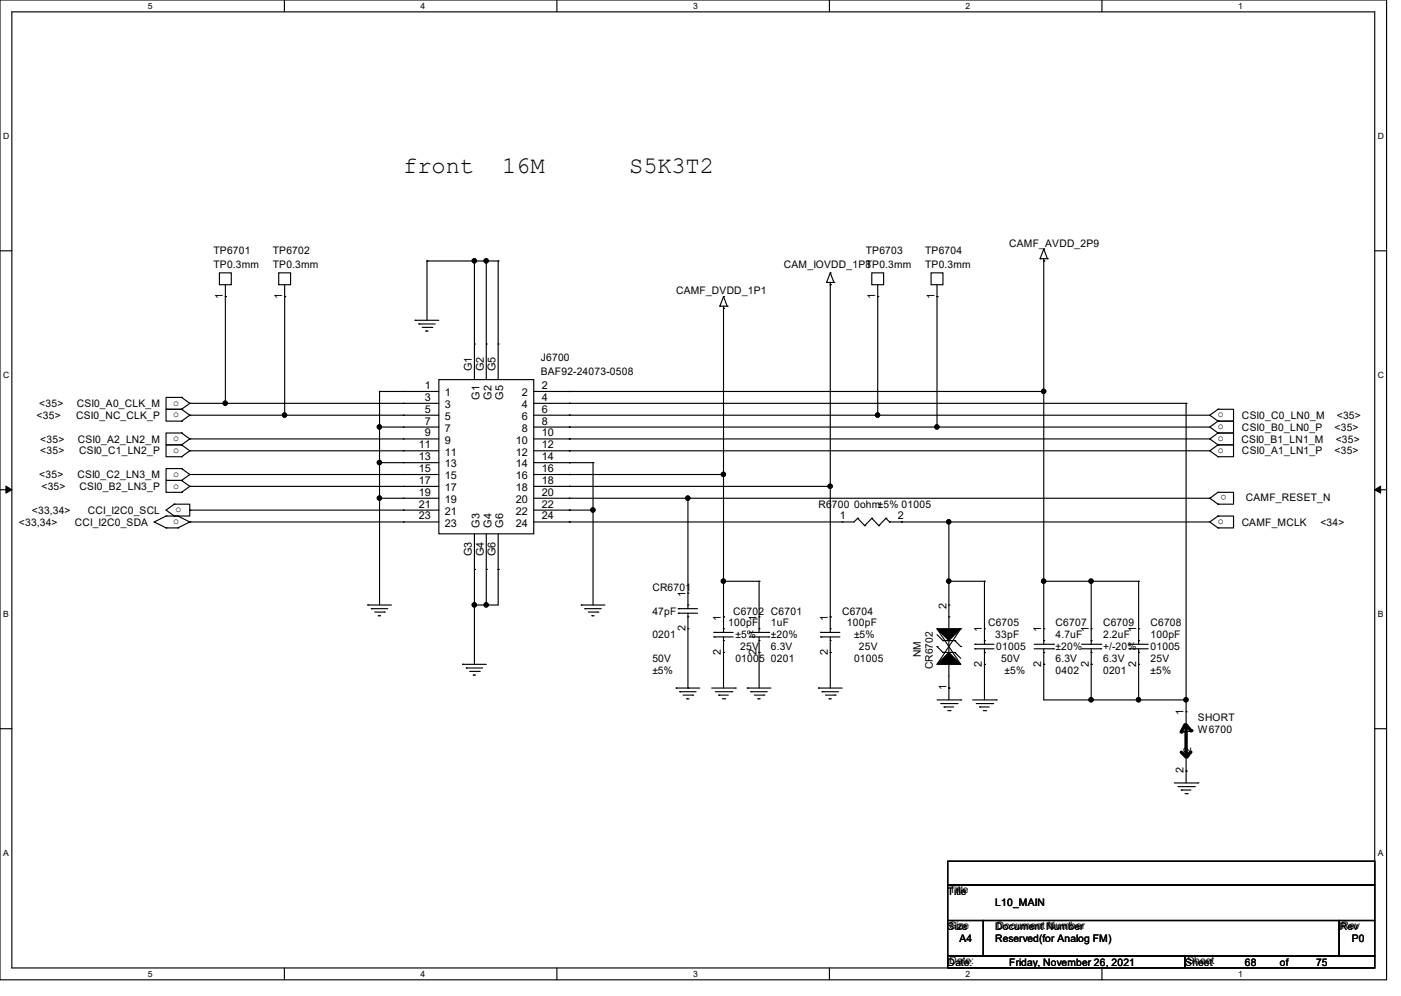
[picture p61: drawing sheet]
<svg xmlns="http://www.w3.org/2000/svg" width="210mm" height="149mm" viewBox="0 0 210 149" stroke-linecap="round" stroke-linejoin="round" font-family="sans-serif">
<defs><g id="words">
<g font-size="3.6">
<text x="60.5" y="25.9">front</text>
<text x="75.3" y="25.9">16M</text>
<text x="94.3" y="25.9">S5K3T2</text>
</g>
<g font-size="1.6">
<text x="32" y="38.1">TP6701</text>
<text x="32" y="40.2">TP0.3mm</text>
<text x="40.9" y="38.1">TP6702</text>
<text x="40.9" y="40.2">TP0.3mm</text>
<text x="117.5" y="40.2">CAM_IOVDD_1P8</text>
<text x="129.8" y="38.1">TP6703</text>
<text x="129.8" y="40.2">TP0.3mm</text>
<text x="138.7" y="38.1">TP6704</text>
<text x="138.7" y="40.2">TP0.3mm</text>
<text x="151.3" y="37">CAMF_AVDD_2P9</text>
<text x="33.4" y="44.8" transform="rotate(-90 33.4 44.8)">1</text>
<text x="42.3" y="44.8" transform="rotate(-90 42.3 44.8)">1</text>
<text x="101.3" y="44.1">CAMF_DVDD_1P1</text>
<text x="131.2" y="44.8" transform="rotate(-90 131.2 44.8)">1</text>
<text x="140.1" y="44.8" transform="rotate(-90 140.1 44.8)">1</text>
<text x="63.7" y="58.3">1</text>
<text x="66.7" y="59.4">1</text>
<text x="70.7" y="55.7" transform="rotate(-90 70.7 55.7)">G1</text>
<text x="71.9" y="59.9" transform="rotate(-90 71.9 59.9)">G1</text>
<text x="72.5" y="55.7" transform="rotate(-90 72.5 55.7)">G2</text>
<text x="73.7" y="59.9" transform="rotate(-90 73.7 59.9)">G2</text>
<text x="74.3" y="55.7" transform="rotate(-90 74.3 55.7)">G5</text>
<text x="75.4" y="59.9" transform="rotate(-90 75.4 59.9)">G5</text>
<text x="78.2" y="59.4">2</text>
<text x="81.1" y="54.1">J6700</text>
<text x="81.1" y="56.2">BAF92-24073-0508</text>
<text x="81.2" y="58.3">2</text>
<text x="5.5" y="62.8">&lt;35&gt;</text>
<text x="5.9" y="61">&lt;35&gt;</text>
<text x="11.4" y="62.8">CSI0_NC_CLK_P</text>
<text x="11.5" y="61">CSI0_A0_CLK_M</text>
<text x="26" y="62.6">o</text>
<text x="26" y="60.8">o</text>
<text x="63.7" y="60.1">3</text>
<text x="63.7" y="61.9">5</text>
<text x="63.7" y="63.6">7</text>
<text x="63.7" y="65.4">9</text>
<text x="66.7" y="61.2">3</text>
<text x="66.7" y="63">5</text>
<text x="66.7" y="64.7">7</text>
<text x="78.2" y="61.2">4</text>
<text x="78.2" y="63">6</text>
<text x="78.2" y="64.7">8</text>
<text x="81.2" y="65.4">10</text>
<text x="81.2" y="60.1">4</text>
<text x="81.2" y="61.9">6</text>
<text x="81.2" y="63.6">8</text>
<text x="182.6" y="64.3">o</text>
<text x="182.6" y="62.6">o</text>
<text x="186.2" y="64.6">CSI0_B0_LN0_P</text>
<text x="186.2" y="62.8">CSI0_C0_LN0_M</text>
<text x="200" y="64.6">&lt;35&gt;</text>
<text x="200.4" y="62.8">&lt;35&gt;</text>
<text x="5.9" y="71.7">&lt;35&gt;</text>
<text x="6" y="68.1">&lt;35&gt;</text>
<text x="6" y="66.3">&lt;35&gt;</text>
<text x="11.6" y="71.7">CSI0_C2_LN3_M</text>
<text x="11.7" y="66.3">CSI0_A2_LN2_M</text>
<text x="11.9" y="68.1">CSI0_C1_LN2_P</text>
<text x="26" y="67.9">o</text>
<text x="26" y="66.1">o</text>
<text x="26" y="71.5">o</text>
<text x="62.8" y="67.2">11</text>
<text x="62.8" y="69">13</text>
<text x="62.8" y="70.7">15</text>
<text x="66.7" y="66.5">9</text>
<text x="66.7" y="68.3">11</text>
<text x="66.7" y="70.1">13</text>
<text x="66.7" y="71.8">15</text>
<text x="77.3" y="66.5">10</text>
<text x="77.3" y="68.3">12</text>
<text x="77.3" y="70.1">14</text>
<text x="77.3" y="71.8">16</text>
<text x="81.2" y="67.2">12</text>
<text x="81.2" y="69">14</text>
<text x="81.2" y="70.7">16</text>
<text x="182.6" y="67.9">o</text>
<text x="182.6" y="66.1">o</text>
<text x="186.1" y="66.3">CSI0_B1_LN1_M</text>
<text x="186.2" y="68.1">CSI0_A1_LN1_P</text>
<text x="200" y="68.1">&lt;35&gt;</text>
<text x="200.2" y="66.3">&lt;35&gt;</text>
<text x="4.8" y="77">&lt;33,34&gt;</text>
<text x="6.2" y="73.4">&lt;35&gt;</text>
<text x="11.9" y="73.4">CSI0_B2_LN3_P</text>
<text x="13.2" y="77">CCI_I2C0_SCL</text>
<text x="26" y="73.2">o</text>
<text x="26.3" y="76.8">o</text>
<text x="62.8" y="72.5">17</text>
<text x="62.8" y="74.3">19</text>
<text x="62.8" y="76.1">21</text>
<text x="62.8" y="77.9">23</text>
<text x="66.7" y="73.6">17</text>
<text x="66.7" y="75.4">19</text>
<text x="66.7" y="77.2">21</text>
<text x="77.3" y="73.6">18</text>
<text x="77.3" y="75.4">20</text>
<text x="77.3" y="77.2">22</text>
<text x="81.2" y="72.5">18</text>
<text x="81.2" y="74.3">20</text>
<text x="81.2" y="76.1">22</text>
<text x="81.2" y="77.9">24</text>
<text x="122.7" y="76.1">R6700 0ohm±5% 01005</text>
<text x="125.9" y="77.9">1</text>
<text x="134.6" y="77.9">2</text>
<text x="183.9" y="74.3" transform="rotate(-180 183.9 74.3)">o</text>
<text x="186.8" y="75.1">CAMF_RESET_N</text>
<text x="2.8" y="78.8">&lt;33,34&gt;</text>
<text x="11.2" y="78.8">CCI_I2C0_SDA</text>
<text x="26" y="78.6">o</text>
<text x="66.7" y="79">23</text>
<text x="70.7" y="83.4" transform="rotate(-90 70.7 83.4)">G3</text>
<text x="71.9" y="79.1" transform="rotate(-90 71.9 79.1)">G3</text>
<text x="72.5" y="83.4" transform="rotate(-90 72.5 83.4)">G4</text>
<text x="73.7" y="79.1" transform="rotate(-90 73.7 79.1)">G4</text>
<text x="74.3" y="83.4" transform="rotate(-90 74.3 83.4)">G6</text>
<text x="75.4" y="79.1" transform="rotate(-90 75.4 79.1)">G6</text>
<text x="77.3" y="79">24</text>
<text x="182.6" y="78.6">o</text>
<text x="186.1" y="78.8">CAMF_MCLK</text>
<text x="197.9" y="78.8">&lt;34&gt;</text>
<text x="97.8" y="88.6">CR6701</text>
<text x="102.7" y="89.4" transform="rotate(-90 102.7 89.4)">1</text>
<text x="97.8" y="92.1">47pF</text>
<text x="97.8" y="95.6">0201</text>
<text x="102.7" y="94.6" transform="rotate(-90 102.7 94.6)">2</text>
<text x="108.1" y="93" transform="rotate(-90 108.1 93)">1</text>
<text x="109.2" y="93.9">100pF</text>
<text x="109.9" y="92.1">C6702 C6701</text>
<text x="110.2" y="95.7">±5%</text>
<text x="113.4" y="93" transform="rotate(-90 113.4 93)">1</text>
<text x="115.6" y="93.9">1uF</text>
<text x="115.6" y="95.7">±20%</text>
<text x="124.1" y="93" transform="rotate(-90 124.1 93)">1</text>
<text x="126.2" y="92.1">C6704</text>
<text x="127" y="93.9">100pF</text>
<text x="128" y="95.7">±5%</text>
<text x="141.9" y="91.2" transform="rotate(-90 141.9 91.2)">2</text>
<text x="147.2" y="94.8" transform="rotate(-90 147.2 94.8)">1</text>
<text x="148.1" y="93.9">C6705</text>
<text x="149.2" y="95.7">33pF</text>
<text x="156.1" y="94.8" transform="rotate(-90 156.1 94.8)">1</text>
<text x="158.2" y="93.9">C6707</text>
<text x="158.2" y="95.7">4.7uF</text>
<text x="163.2" y="94.8" transform="rotate(-90 163.2 94.8)">1</text>
<text x="165.4" y="93.9">C6709</text>
<text x="165.4" y="95.7">2.2uF</text>
<text x="170.3" y="94.8" transform="rotate(-90 170.3 94.8)">1</text>
<text x="172.5" y="93.9">C6708</text>
<text x="172.5" y="95.7">100pF</text>
<text x="97.8" y="99.2">50V</text>
<text x="97.8" y="101">±5%</text>
<text x="108.1" y="98.1" transform="rotate(-90 108.1 98.1)">2</text>
<text x="110.2" y="99.2">01005</text>
<text x="111" y="97.4">25V</text>
<text x="113.4" y="98.1" transform="rotate(-90 113.4 98.1)">2</text>
<text x="115.6" y="99.2">0201</text>
<text x="115.6" y="97.4">6.3V</text>
<text x="124.1" y="98.1" transform="rotate(-90 124.1 98.1)">2</text>
<text x="128" y="99.2">01005</text>
<text x="128.7" y="97.4">25V</text>
<text x="138.1" y="98.5" transform="rotate(-90 138.1 98.5)">NM</text>
<text x="139.8" y="100.3" transform="rotate(-90 139.8 100.3)">CR6702</text>
<text x="147.2" y="99.9" transform="rotate(-90 147.2 99.9)">2</text>
<text x="149.4" y="97.4">01005</text>
<text x="150.1" y="99.2">50V</text>
<text x="150.6" y="101">±5%</text>
<text x="156.1" y="99.9" transform="rotate(-90 156.1 99.9)">2</text>
<text x="158.2" y="101">0402</text>
<text x="158.2" y="99.2">6.3V</text>
<text x="158.2" y="97.4">±20%</text>
<text x="163.2" y="99.9" transform="rotate(-90 163.2 99.9)">2</text>
<text x="165.4" y="101">0201</text>
<text x="165.4" y="99.2">6.3V</text>
<text x="165.4" y="97.4">+/-20%</text>
<text x="170.3" y="99.9" transform="rotate(-90 170.3 99.9)">2</text>
<text x="172.5" y="97.4">01005</text>
<text x="172.5" y="99.2">25V</text>
<text x="172.5" y="101">±5%</text>
<text x="141.9" y="103.5" transform="rotate(-90 141.9 103.5)">1</text>
<text x="177.4" y="107.2" transform="rotate(-90 177.4 107.2)">1</text>
<text x="178.6" y="112.9" transform="rotate(-90 178.6 112.9)">2</text>
<text x="178.6" y="110.2" transform="rotate(-90 178.6 110.2)">1</text>
<text x="179.6" y="109.9">W6700</text>
<text x="179.6" y="108.1">SHORT</text>
<text x="177.4" y="115.9" transform="rotate(-90 177.4 115.9)">2</text>
<text x="142.1" y="134.1">Title</text>
<text x="149.2" y="135.9">L10_MAIN</text>
<text x="142.1" y="139.4">Size</text>
<text x="143.8" y="141.2">A4</text>
<text x="149.2" y="139.4">Document Number</text>
<text x="149.2" y="141.2">Reserved(for Analog FM)</text>
<text x="200.8" y="139.4">Rev</text>
<text x="202.6" y="141.2">P0</text>
<text x="142.1" y="144.7">Date:</text>
<text x="151.3" y="144.7">Friday, November 26, 2021</text>
<text x="177.7" y="144.7">Sheet</text>
<text x="186.6" y="144.7">68</text>
<text x="191.9" y="144.7">of</text>
<text x="197.3" y="144.7">75</text>
</g>
<g font-size="1.3">
<text x="22.2" y="1.3">5</text>
<text x="63" y="1.3">4</text>
<text x="103.9" y="1.3">3</text>
<text x="144.7" y="1.3">2</text>
<text x="185.6" y="1.3">1</text>
<text x=".5" y="20.8">D</text>
<text x="206.5" y="20.8">D</text>
<text x=".5" y="56.6">C</text>
<text x="206.5" y="56.6">C</text>
<text x=".5" y="92.5">B</text>
<text x="206.5" y="92.5">B</text>
<text x=".5" y="128.3">A</text>
<text x="206.5" y="128.3">A</text>
<text x="22.2" y="146.4">5</text>
<text x="63" y="146.4">4</text>
<text x="103.9" y="146.4">3</text>
<text x="144.7" y="146.4">2</text>
<text x="185.6" y="146.4">1</text>
</g>
</g></defs>
<path d="M0 0h207.9v146.9h-207.9zM1.8 1.8h204.3v143.3h-204.3z" fill="none" stroke="#000" stroke-width=".17"/>
<g fill="#fff">
<path d="M22.2 .2h.7v1.4h-.7z"/>
<path d="M22.2 145.2h.7v1.4h-.7z"/>
</g>
<path d="M42.6 0v1.8M42.6 145.1v1.8" fill="none" stroke="#000" stroke-width=".17"/>
<g fill="#fff">
<path d="M63 .2h.7v1.4h-.7z"/>
<path d="M63 145.2h.7v1.4h-.7z"/>
</g>
<path d="M83.5 0v1.8M83.5 145.1v1.8" fill="none" stroke="#000" stroke-width=".17"/>
<g fill="#fff">
<path d="M103.9 .2h.7v1.4h-.7z"/>
<path d="M103.9 145.2h.7v1.4h-.7z"/>
</g>
<path d="M124.3 0v1.8M124.3 145.1v1.8" fill="none" stroke="#000" stroke-width=".17"/>
<g fill="#fff">
<path d="M144.7 .2h.7v1.4h-.7z"/>
<path d="M144.7 145.2h.7v1.4h-.7z"/>
</g>
<path d="M165.2 0v1.8M165.2 145.1v1.8" fill="none" stroke="#000" stroke-width=".17"/>
<g fill="#fff">
<path d="M185.6 .2h.7v1.4h-.7z"/>
<path d="M185.6 145.2h.7v1.4h-.7z"/>
<path d="M.5 19.7h.9v1.4h-.9z"/>
<path d="M206.5 19.7h.9v1.4h-.9z"/>
<path d="M.5 55.5h.9v1.4h-.9z"/>
<path d="M206.5 55.5h.9v1.4h-.9z"/>
</g>
<path d="M0 37.6h1.8M206.1 37.6h1.8" fill="none" stroke="#000" stroke-width=".17"/>
<g fill="#fff">
<path d="M.5 91.3h.8v1.4h-.8z"/>
<path d="M206.5 91.3h.8v1.4h-.8z"/>
</g>
<path d="M0 73.4h1.8M206.1 73.4h1.8" fill="none" stroke="#000" stroke-width=".17"/>
<path d="M.9 72.9l.9 .5-.9 .5zM206.1 73.4l.9-.5v1z" fill="#000" stroke="#000" stroke-width=".15"/>
<g fill="#fff">
<path d="M.5 127.1h.8v1.4h-.8z"/>
<path d="M206.5 127.1h.8v1.4h-.8z"/>
</g>
<g fill="none" stroke="#000" stroke-width=".17">
<path d="M64 39.1h.1M64 39.1v8.9M64 39.1h10.7M71.1 39.1h.1M71.1 39.1v17.8M72.9 39.1h.1M72.9 39.1v17.8M74.7 39.1h.1M74.7 39.1v17.8M155.9 38.8h.1M155.9 38.8h1.1M156.5 37.3l.5 1.5"/>
<path d="M156.5 39.1h.1M156.5 37.3h.1M156.5 38.8v57.8M156.5 37.3l-.6 1.5M157 38.8h.1M27.2 59.6l1.2 .9M27.2 59.6h.1M27.2 59.6h-2.3v1.7h2.3M32.9 40.9h1.8v1.8h-1.8zM33.8 44.4h.1M33.8 42.7v17.8M41.8 40.9h1.8v1.8h-1.8z"/>
<path d="M42.7 44.4h.1M42.7 42.7v19.5M56.9 58.7h.1M56.9 58.7v32M56.9 58.7h8.9M60.5 58.7h.1M62.2 48h.1M62.2 48h3.6M62.8 48.6h2.4M62.8 48.6h.1M63.3 49.1h1.4M63.8 49.6h.4"/>
<path d="M63.8 49.6h.1M64.7 49.1h.1M65.8 56.9h14.2v23.1h-14.2zM71.1 51.6h.1M72.9 51.6h.1M74.7 51.6h.1M80 58.7h76.5M85.3 58.7h.1M107.9 45.9h1.1M107.9 45.9h.1M108.5 46.2h.1M108.5 44.4h.1"/>
<path d="M108.5 45.9v48.9M108.5 44.4l.5 1.5M108.5 44.4l-.6 1.5M109 45.9h.1M123.9 42.3h.1M123.9 42.3h1.1M124.5 40.9l.5 1.4M124.5 42.7h.1M124.5 40.9h.1M124.5 42.3v52.5M124.5 40.9l-.6 1.4M125 42.3h.1"/>
<path d="M130.7 40.9h1.8v1.8h-1.8zM131.6 44.4h.1M131.6 42.7v19.5M139.6 40.9h1.8v1.8h-1.8zM140.5 44.4h.1M140.5 42.7v21.3M156.5 58.7h.1M23.1 78.2h.1M23.1 78.2l1.8 .9M24.9 77.3h.1M24.9 79.1h.1M24.9 77.3l-1.8 .9"/>
<path d="M24.9 79.1h1.8M24.9 77.3h1.8M26.1 75.6l-1.2 .9 1.2 .8M26.1 75.6h.1M26.1 77.3h.1M26.1 75.6h2.3v1.7h-2.3M26.7 77.3h.1M26.7 79.1h.1M26.7 77.3l1.7 .9M27.2 61.3l1.2 .9M27.2 66.7l1.2 .9M27.2 64.9l1.2 .9"/>
<path d="M27.2 72l1.2 .9M27.2 70.2l1.2 .9M27.2 61.3h.1M27.2 63.1h.1M27.2 61.3h-2.3v1.8h2.3M27.2 66.7h.1M27.2 68.5h.1M27.2 66.7h-2.3v1.8h2.3M27.2 64.9h.1M27.2 64.9h-2.3v1.8h2.3M27.2 72h.1M27.2 73.8h.1"/>
<path d="M27.2 72h-2.3v1.8h2.3M27.2 70.2h.1M27.2 70.2h-2.3v1.8h2.3M28.4 78.2l-1.7 .9M28.4 78.2h.1M28.4 62.2l-1.2 .9M28.4 60.5l-1.2 .8M28.4 67.6l-1.2 .9M28.4 65.8l-1.2 .9M28.4 72.9l-1.2 .9M28.4 71.1l-1.2 .9M28.4 60.5h.1"/>
<path d="M28.4 60.5h37.4M28.4 62.2h.1M28.4 62.2h37.4M28.4 76.5h.1M28.4 78.2h37.4M28.4 76.5h37.4M28.4 72.9h.1M28.4 72.9h37.4M28.4 67.6h.1M28.4 71.1h.1M28.4 67.6h37.4M28.4 71.1h37.4"/>
<path d="M28.4 65.8h.1M28.4 65.8h37.4M33.8 60.5h.1M42.7 62.2h.1M56.9 64h.1M56.9 74.7h.1M56.9 64h8.9M56.9 74.7h8.9M56.9 69.3h.1M56.9 69.3h8.9M60.5 60.5h.1M60.5 62.2h.1"/>
<path d="M60.5 64h.1M60.5 65.8h.1M60.5 67.6h.1M60.5 69.3h.1M60.5 71.1h.1M60.5 72.9h.1M60.5 74.7h.1M60.5 76.5h.1M60.5 78.2h.1M80 60.5h97.8M80 62.2h101.4M80 64h101.4"/>
<path d="M80 65.8h101.4M80 67.6h101.4M80 69.3h8.9M80 71.1h28.5M80 72.9h44.5M80 74.7h101.4M80 76.5h8.9M85.3 60.5h.1M85.3 62.2h.1M85.3 64h.1M85.3 65.8h.1M85.3 67.6h.1"/>
<path d="M85.3 69.3h.1M85.3 71.1h.1M85.3 72.9h.1M85.3 74.7h.1M85.3 76.5h.1M85.3 78.2h.1M88.9 76.5h.1M88.9 69.3h.1M88.9 69.3v21.4M103.1 74.7h.1M103.1 74.7v16.5M126.2 78.2h.1"/>
<path d="M128.6 77.7h.1M128.6 77.7l1 1.1M128.6 77.7l-.6 .5h-48M129.6 78.8h.1M130.7 77.7h.1M130.7 77.7l-1.1 1.1M130.7 77.7l1 1.1M131.6 62.2h.1M131.7 78.8h.1M132.8 77.7h.1M132.8 77.7l-1.1 1.1M132.8 77.7l.5 .5"/>
<path d="M133.3 78.2h.1M133.3 78.2h48.1M135.1 78.2h.1M140.5 64h.1M142.2 78.2h.1M142.2 78.2v16M177.8 60.5h.1M177.8 60.5v48M181.4 74.7l1.2 .9M181.4 78.2l1.2 .9M181.4 64l1.2 .9M181.4 62.2l1.2 .9"/>
<path d="M181.4 67.6l1.2 .9M181.4 65.8l1.2 .9M181.4 74.7h.1M182.6 75.6h.1M182.6 73.8h.1M182.6 73.8h2.3v1.8h-2.3M182.6 77.3h.1M182.6 79.1h.1M182.6 77.3h2.3v1.8h-2.3M182.6 63.1h.1M182.6 64.9h.1M182.6 63.1h2.3v1.8h-2.3"/>
<path d="M182.6 61.3h.1M182.6 61.3h2.3v1.8h-2.3M182.6 66.7h.1M182.6 68.5h.1M182.6 66.7h2.3v1.8h-2.3M182.6 64.9h2.3v1.8h-2.3M182.6 73.8l-1.2 .9M182.6 77.3l-1.2 .9M182.6 63.1l-1.2 .9M182.6 61.3l-1.2 .9M182.6 66.7l-1.2 .9M182.6 64.9l-1.2 .9"/>
<path d="M55.1 90.7h.1M55.1 90.7h3.6M55.7 91.2h2.4M55.7 91.2h.1M56.2 91.7h1.4M56.7 92.3h.4M56.7 92.3h.1M57.6 91.7h.1M69.3 99.6h.1M69.3 99.6h3.6M71.1 85.3h.1M71.1 80v19.6"/>
<path d="M71.1 90.7h.1M72.9 85.3h.1M72.9 80v10.7M72.9 90.7h.1M74.7 85.3h.1M74.7 80v10.7h-3.6M87.1 90.7h.1M87.1 90.7h3.6M87.7 91.2h2.4M87.7 91.2h.1M88.2 91.7h1.4M88.7 92.3h.4"/>
<path d="M88.7 92.3h.1M89.6 91.7h.1M101.7 91.2h.1M101.7 91.9h.1M101.7 91.2h2.9M101.7 91.9h2.9M103.1 90.7h.1M103.1 92.5h.1M103.1 88.9h.1M103.1 94.2h.1M103.1 91.9v11.2M107 94.8h.1"/>
<path d="M107 95.5h.1M107 94.8h2.9M107 95.5h2.9M108.5 94.2h.1M108.5 96h.1M108.5 92.5h.1M108.5 97.8h.1M108.5 95.5v7.6M108.5 87.1h.1M108.5 87.1h5.3M112.4 94.8h2.8M112.4 95.5h2.8"/>
<path d="M113.8 94.2h.1M113.8 96h.1M113.8 92.5h.1M113.8 97.8h.1M113.8 95.5v7.6M113.8 87.1h.1M113.8 87.1v7.7M115.2 94.8h.1M115.2 95.5h.1M123 94.8h.1M123 95.5h.1M123 94.8h2.9"/>
<path d="M123 95.5h2.9M124.5 94.2h.1M124.5 96h.1M124.5 92.5h.1M124.5 97.8h.1M124.5 95.5v7.6M140.5 94.2l3.5 5.4M140.5 96.9l.9 .9M140.5 96.9h.1M140.5 94.2h.1M140.5 95.1l.9 .9M141.4 97.8h.1"/>
<path d="M141.4 96h.1M141.4 96h1.7M141.4 97.8h1.7M142.2 99.6h.1M142.2 96h.1M142.2 92.5h.1M142.2 90.7h.1M142.2 96v1.8M142.2 99.6v5.3M142.2 87.1h5.4M142.2 87.1h.1M143.1 97.8l.9 .9"/>
<path d="M143.1 97.8h.1M143.1 96h.1M143.1 96l.9 .9M144 96.9h.1M144 94.2h.1M144 94.2l-3.5 5.4M146.1 96.6h.1M146.1 97.2h.1M146.1 96.6h2.9M146.1 97.2h2.9M147.6 96h.1M147.6 97.8h.1"/>
<path d="M147.6 94.2h.1M147.6 99.6h.1M147.6 97.2v7.7M147.6 87.1h.1M147.6 87.1v9.5M155 96.6h2.9M155 97.2h2.9M156.5 96h.1M156.5 97.8h.1M156.5 94.2h.1M156.5 99.6h.1M156.5 97.2v7.7h21.3"/>
<path d="M156.5 87.1h.1M156.5 87.1h14.2M157.9 96.6h.1M157.9 97.2h.1M162.1 96.6h2.9M162.1 97.2h2.9M163.6 96h.1M163.6 97.8h.1M163.6 94.2h.1M163.6 99.6h.1M163.6 97.2v7.7M163.6 87.1h.1"/>
<path d="M163.6 87.1v9.5M165 96.6h.1M165 97.2h.1M169.2 96.6h.1M169.2 97.2h.1M169.2 96.6h2.9M169.2 97.2h2.9M170.7 96h.1M170.7 97.8h.1M170.7 94.2h.1M170.7 99.6h.1M170.7 97.2v7.7"/>
<path d="M170.7 87.1h.1M170.7 87.1v9.5M0 109.2h1.8M69.9 100.1h.1M69.9 100.1h2.4M70.4 100.6h1.4M71 101.2h.1M71 101.2h.3M71.8 100.6h.1M101.3 103.1h3.6M101.3 103.1h.1M101.9 103.7h2.5"/>
<path d="M101.9 103.7h.1M102.4 104.2h1.4M103 104.7h.3M103 104.7h.1M103.1 103.1h.1M103.8 104.2h.1M106.7 103.1h3.5M107.2 103.7h2.5M107.7 104.2h.1M107.7 104.2h1.5M108.3 104.7h.3M108.6 104.7h.1"/>
<path d="M109.7 103.7h.1M110.2 103.1h.1M112 103.1h.1M112 103.1h3.6M112.6 103.7h.1M112.6 103.7h2.4M113.1 104.2h1.4M113.6 104.7h.1M113.6 104.7h.4M114.5 104.2h.1M122.7 103.1h3.5M122.7 103.1h.1"/>
<path d="M123.2 103.7h2.5M123.2 103.7h.1M123.7 104.2h1.5M124.3 104.7h.3M124.3 104.7h.1M125.2 104.2h.1M140.5 104.9h3.5M141 105.5h2.5M141.5 106h1.5M141.5 106h.1M142.1 106.5h.3M142.2 103.1h.1"/>
<path d="M142.4 106.5h.1M143.5 105.5h.1M144 104.9h.1M145.8 104.9h3.6M146.3 105.5h2.5M146.9 106h1.4M146.9 106h.1M147.4 106.5h.3M147.7 106.5h.1M148.8 105.5h.1M149.4 104.9h.1M163.6 104.9h.1"/>
<path d="M170.7 104.9h.1M176 117.3h3.6M176.6 117.9h2.4M177.1 118.4h.1M177.1 118.4h1.4M177.6 119h.4M177.8 106.7h.1M177.8 115.6h.1M177.8 113.8v3.5M177.8 104.9h.1M178 119h.1M179 117.9h.1"/>
<path d="M179.6 117.3h.1M206.1 109.2h1.8M142.1 129.1h64v3.5h-64zM142.1 132.6h64v5.4h-64zM142.1 138h5.3v5.3h-5.3zM147.4 138h53.3v5.3h-53.3zM200.7 138h5.4v5.3h-5.4zM142.1 143.3h35.5v1.8h-35.5zM177.6 143.3h28.5v1.8h-28.5z"/>
</g>
<path d="M177.1 112.7l.7 .8M177.6 108.6l-.5 1.1M177.8 109v3.9M177.8 108.6l.7 .9M178.5 112.7l-.5 .5" fill="none" stroke="#000" stroke-width=".51"/>
<g fill="#000">
<circle cx="177.1" cy="109.7" r=".25"/>
<circle cx="177.8" cy="113.5" r=".25"/>
<circle cx="177.8" cy="112.9" r=".25"/>
<circle cx="178" cy="113.2" r=".25"/>
<circle cx="178.5" cy="109.5" r=".25"/>
</g>
<g fill="#000" stroke="#000" stroke-width=".17">
<path d="M140.5 94.2h3.5l-1.8 1.8zM142.2 97.8l1.8 1.8h-3.5z"/>
<circle cx="71.1" cy="39.1" r=".32"/>
<circle cx="72.9" cy="39.1" r=".32"/>
<circle cx="156.4" cy="58.7" r=".32"/>
<circle cx="33.8" cy="60.4" r=".32"/>
<circle cx="42.7" cy="62.2" r=".32"/>
<circle cx="56.9" cy="74.7" r=".32"/>
<circle cx="56.9" cy="69.3" r=".32"/>
<circle cx="56.9" cy="64" r=".32"/>
<circle cx="88.9" cy="76.4" r=".32"/>
<circle cx="103.1" cy="74.7" r=".32"/>
<circle cx="108.4" cy="71.1" r=".32"/>
<circle cx="124.4" cy="72.9" r=".32"/>
<circle cx="131.6" cy="62.2" r=".32"/>
<circle cx="140.4" cy="64" r=".32"/>
<circle cx="142.2" cy="78.2" r=".32"/>
<circle cx="71.1" cy="90.7" r=".32"/>
<circle cx="72.9" cy="90.7" r=".32"/>
<circle cx="108.4" cy="87.1" r=".32"/>
<circle cx="142.2" cy="87.1" r=".32"/>
<circle cx="156.4" cy="87.1" r=".32"/>
<circle cx="163.6" cy="87.1" r=".32"/>
<circle cx="163.6" cy="104.9" r=".32"/>
<circle cx="170.7" cy="104.9" r=".32"/>
<circle cx="177.8" cy="104.9" r=".32"/>
</g>
<use href="#words"/>
</svg>
